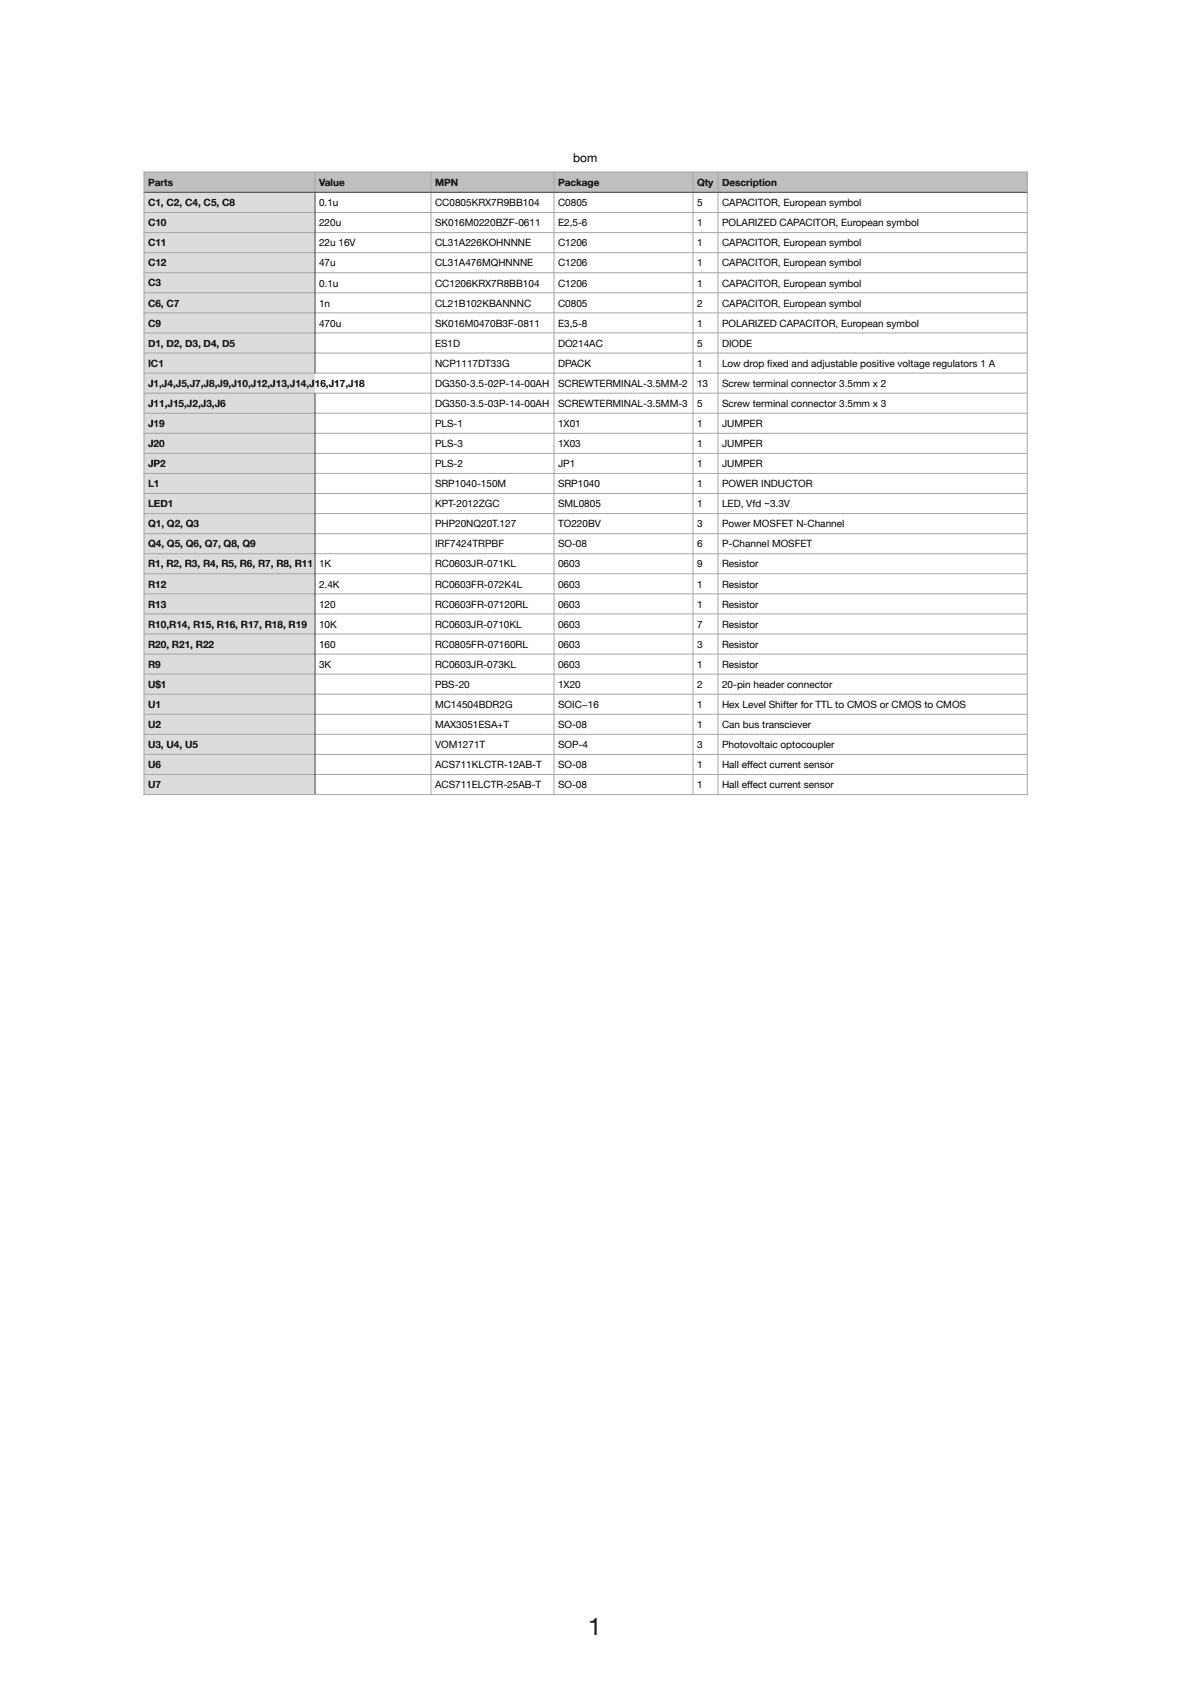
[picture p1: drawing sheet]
<svg xmlns="http://www.w3.org/2000/svg" width="420mm" height="594mm" viewBox="0 0 420 594" stroke-linecap="round" stroke-linejoin="round" font-family="sans-serif">
<defs><g id="words">
<text font-size="8.5" x="207.4" y="576.8">1</text>
<text font-size="4.2" x="202.1" y="57.1">bom</text>
<g font-size="3.5">
<text x="52.2" y="65.6">Parts</text>
<text x="112.5" y="65.6">Value</text>
<text x="153.5" y="65.6">MPN</text>
<text x="196.8" y="65.6">Package</text>
<text x="245.9" y="65.6">Qty</text>
<text x="254.7" y="65.6">Description</text>
<text x="52.2" y="72.7">C1, C2, C4, C5, C8</text>
<text x="112.5" y="72.7">0.1u</text>
<text x="153.5" y="72.7">CC0805KRX7R9BB104</text>
<text x="196.8" y="72.7">C0805</text>
<text x="245.9" y="72.7">5</text>
<text x="254.7" y="72.7">CAPACITOR, European symbol</text>
<text x="52.2" y="79.7">C10</text>
<text x="112.5" y="79.7">220u</text>
<text x="153.5" y="79.7">SK016M0220BZF-0611</text>
<text x="196.8" y="79.7">E2,5-6</text>
<text x="245.9" y="79.7">1</text>
<text x="254.7" y="79.7">POLARIZED CAPACITOR, European symbol</text>
<text x="52.2" y="86.8">C11</text>
<text x="112.5" y="86.8">22u 16V</text>
<text x="153.5" y="86.8">CL31A226KOHNNNE</text>
<text x="196.8" y="86.8">C1206</text>
<text x="245.9" y="86.8">1</text>
<text x="254.7" y="86.8">CAPACITOR, European symbol</text>
<text x="52.2" y="93.8">C12</text>
<text x="112.5" y="93.8">47u</text>
<text x="153.5" y="93.8">CL31A476MQHNNNE</text>
<text x="196.8" y="93.8">C1206</text>
<text x="245.9" y="93.8">1</text>
<text x="254.7" y="93.8">CAPACITOR, European symbol</text>
<text x="52.2" y="100.9">C3</text>
<text x="112.5" y="101.2">0.1u</text>
<text x="153.5" y="101.2">CC1206KRX7R8BB104</text>
<text x="196.8" y="101.2">C1206</text>
<text x="245.9" y="101.2">1</text>
<text x="254.7" y="101.2">CAPACITOR, European symbol</text>
<text x="52.2" y="108.3">C6, C7</text>
<text x="112.5" y="108.3">1n</text>
<text x="153.5" y="108.3">CL21B102KBANNNC</text>
<text x="196.8" y="108.3">C0805</text>
<text x="245.9" y="108.3">2</text>
<text x="254.7" y="108.3">CAPACITOR, European symbol</text>
<text x="52.2" y="115.4">C9</text>
<text x="112.5" y="115.4">470u</text>
<text x="153.5" y="115.4">SK016M0470B3F-0811</text>
<text x="196.8" y="115.4">E3,5-8</text>
<text x="245.9" y="115.4">1</text>
<text x="254.7" y="115.4">POLARIZED CAPACITOR, European symbol</text>
<text x="52.2" y="122.4">D1, D2, D3, D4, D5</text>
<text x="153.5" y="122.4">ES1D</text>
<text x="196.8" y="122.4">DO214AC</text>
<text x="245.9" y="122.4">5</text>
<text x="254.7" y="122.4">DIODE</text>
<text x="52.2" y="129.5">IC1</text>
<text x="153.5" y="129.5">NCP1117DT33G</text>
<text x="196.8" y="129.5">DPACK</text>
<text x="245.9" y="129.5">1</text>
<text x="254.7" y="129.5">Low drop f</text>
<text x="270.6" y="129.5">ixed and adjustable positive voltage regulators 1 A</text>
<text x="52.2" y="136.5">J1,J4,J5,J7,J8,J9,J10,J12,J13,J14,J16,J17,J18</text>
<text x="153.5" y="136.5">DG350-3.5-02P-14-00AH</text>
<text x="196.8" y="136.5">SCREWTERMINAL-3.5MM-2</text>
<text x="245.9" y="136.5">13</text>
<text x="254.7" y="136.5">Screw terminal connector 3.5mm x 2</text>
<text x="52.2" y="143.6">J11,J15,J2,J3,J6</text>
<text x="153.5" y="143.6">DG350-3.5-03P-14-00AH</text>
<text x="196.8" y="143.6">SCREWTERMINAL-3.5MM-3</text>
<text x="245.9" y="143.6">5</text>
<text x="254.7" y="143.6">Screw terminal connector 3.5mm x 3</text>
<text x="52.2" y="150.6">J19</text>
<text x="153.5" y="150.6">PLS-1</text>
<text x="196.8" y="150.6">1X01</text>
<text x="245.9" y="150.6">1</text>
<text x="254.7" y="150.6">JUMPER</text>
<text x="52.2" y="157.7">J20</text>
<text x="153.5" y="157.7">PLS-3</text>
<text x="196.8" y="157.7">1X03</text>
<text x="245.9" y="157.7">1</text>
<text x="254.7" y="157.7">JUMPER</text>
<text x="52.2" y="164.7">JP2</text>
<text x="153.5" y="164.7">PLS-2</text>
<text x="196.8" y="164.7">JP1</text>
<text x="245.9" y="164.7">1</text>
<text x="254.7" y="164.7">JUMPER</text>
<text x="52.2" y="171.8">L1</text>
<text x="153.5" y="171.8">SRP1040-150M</text>
<text x="196.8" y="171.8">SRP1040</text>
<text x="245.9" y="171.8">1</text>
<text x="254.7" y="171.8">POWER INDUCTOR</text>
<text x="52.2" y="178.9">LED1</text>
<text x="153.5" y="178.9">KPT-2012ZGC</text>
<text x="196.8" y="178.9">SML0805</text>
<text x="245.9" y="178.9">1</text>
<text x="254.7" y="178.9">LED, Vfd ~3.3V</text>
<text x="52.2" y="185.9">Q1, Q2, Q3</text>
<text x="153.5" y="185.9">PHP20NQ20T.127</text>
<text x="196.8" y="185.9">TO220BV</text>
<text x="245.9" y="185.9">3</text>
<text x="254.7" y="185.9">Power MOSFET N-Channel</text>
<text x="52.2" y="193">Q4, Q5, Q6, Q7, Q8, Q9</text>
<text x="153.5" y="193">IRF7424TRPBF</text>
<text x="196.8" y="193">SO-08</text>
<text x="245.9" y="193">6</text>
<text x="254.7" y="193">P-Channel MOSFET</text>
<text x="52.2" y="200">R1, R2, R3, R4, R5, R6, R7, R8, R11</text>
<text x="112.5" y="200">1K</text>
<text x="153.5" y="200">RC0603JR-071KL</text>
<text x="196.8" y="200">0603</text>
<text x="245.9" y="200">9</text>
<text x="254.7" y="200">Resistor</text>
<text x="52.2" y="207.4">R12</text>
<text x="112.5" y="207.4">2.4K</text>
<text x="153.5" y="207.4">RC0603FR-072K4L</text>
<text x="196.8" y="207.4">0603</text>
<text x="245.9" y="207.4">1</text>
<text x="254.7" y="207.4">Resistor</text>
<text x="52.2" y="214.5">R13</text>
<text x="112.5" y="214.5">120</text>
<text x="153.5" y="214.5">RC0603FR-07120RL</text>
<text x="196.8" y="214.5">0603</text>
<text x="245.9" y="214.5">1</text>
<text x="254.7" y="214.5">Resistor</text>
<text x="52.2" y="221.5">R10,R14, R15, R16, R17, R18, R19</text>
<text x="112.5" y="221.5">10K</text>
<text x="153.5" y="221.5">RC0603JR-0710KL</text>
<text x="196.8" y="221.5">0603</text>
<text x="245.9" y="221.5">7</text>
<text x="254.7" y="221.5">Resistor</text>
<text x="52.2" y="228.6">R20, R21, R22</text>
<text x="112.5" y="228.6">160</text>
<text x="153.5" y="228.6">RC0805FR-07160RL</text>
<text x="196.8" y="228.6">0603</text>
<text x="245.9" y="228.6">3</text>
<text x="254.7" y="228.6">Resistor</text>
<text x="52.2" y="235.7">R9</text>
<text x="112.5" y="235.7">3K</text>
<text x="153.5" y="235.7">RC0603JR-073KL</text>
<text x="196.8" y="235.7">0603</text>
<text x="245.9" y="235.7">1</text>
<text x="254.7" y="235.7">Resistor</text>
<text x="52.2" y="242.7">U$1</text>
<text x="153.5" y="242.7">PBS-20</text>
<text x="196.8" y="242.7">1X20</text>
<text x="245.9" y="242.7">2</text>
<text x="254.7" y="242.7">20-pin header connector</text>
<text x="52.2" y="249.8">U1</text>
<text x="153.5" y="249.8">MC14504BDR2G</text>
<text x="196.8" y="249.8">SOIC−16</text>
<text x="245.9" y="249.8">1</text>
<text x="254.7" y="249.8">Hex Level Shifter for TTL to CMOS or CMOS to CMOS</text>
<text x="52.2" y="256.8">U2</text>
<text x="153.5" y="256.8">MAX3051ESA+T</text>
<text x="196.8" y="256.8">SO-08</text>
<text x="245.9" y="256.8">1</text>
<text x="254.7" y="256.8">Can bus transciever</text>
<text x="52.2" y="263.9">U3, U4, U5</text>
<text x="153.5" y="263.9">VOM1271T</text>
<text x="196.8" y="263.9">SOP-4</text>
<text x="245.9" y="263.9">3</text>
<text x="254.7" y="263.9">Photovoltaic optocoupler</text>
<text x="52.2" y="270.9">U6</text>
<text x="153.5" y="270.9">ACS711KLCTR-12AB-T</text>
<text x="196.8" y="270.9">SO-08</text>
<text x="245.9" y="270.9">1</text>
<text x="254.7" y="270.9">Hall efect current sensor</text>
<text x="263.6" y="270.9">f</text>
<text x="52.2" y="278">U7</text>
<text x="153.5" y="278">ACS711ELCTR-25AB-T</text>
<text x="196.8" y="278">SO-08</text>
<text x="245.9" y="278">1</text>
<text x="254.7" y="278">Hall efect current sensor</text>
<text x="263.6" y="278">f</text>
</g>
</g></defs>
<g fill="#bec0bf">
<path d="M50.8 60.7h60.3v7.1h-60.3z"/>
<path d="M111.1 60.7h40.9v7.1h-40.9z"/>
<path d="M152 60.7h43.4v7.1h-43.4z"/>
<path d="M195.4 60.7h49.1v7.1h-49.1z"/>
<path d="M244.5 60.7h8.8v7.1h-8.8z"/>
<path d="M253.3 60.7h109.1v7.1h-109.1z"/>
</g>
<g fill="#dcdcdc">
<path d="M50.8 67.8h60.3v7.2h-60.3z"/>
<path d="M50.8 75h60.3v7.1h-60.3z"/>
<path d="M50.8 82.1h60.3v7h-60.3z"/>
<path d="M50.8 89.1h60.3v7.1h-60.3z"/>
<path d="M50.8 96.2h60.3v7.1h-60.3z"/>
<path d="M50.8 103.3h60.3v7.1h-60.3z"/>
<path d="M50.8 110.4h60.3v7.1h-60.3z"/>
<path d="M50.8 117.5h60.3v7h-60.3z"/>
<path d="M50.8 124.5h60.3v7.1h-60.3z"/>
<path d="M50.8 131.6h60.3v7.1h-60.3z"/>
<path d="M50.8 138.7h60.3v7.1h-60.3z"/>
<path d="M50.8 145.8h60.3v7.1h-60.3z"/>
<path d="M50.8 152.9h60.3v7h-60.3z"/>
<path d="M50.8 159.9h60.3v7.1h-60.3z"/>
<path d="M50.8 167h60.3v7.1h-60.3z"/>
<path d="M50.8 174.1h60.3v7.1h-60.3z"/>
<path d="M50.8 181.2h60.3v7.1h-60.3z"/>
<path d="M50.8 188.3h60.3v7h-60.3z"/>
<path d="M50.8 195.3h60.3v7.1h-60.3z"/>
<path d="M50.8 202.4h60.3v7.1h-60.3z"/>
<path d="M50.8 209.5h60.3v7.1h-60.3z"/>
<path d="M50.8 216.6h60.3v7.1h-60.3z"/>
<path d="M50.8 223.7h60.3v7h-60.3z"/>
<path d="M50.8 230.7h60.3v7.1h-60.3z"/>
<path d="M50.8 237.8h60.3v7.1h-60.3z"/>
<path d="M50.8 244.9h60.3v7.1h-60.3z"/>
<path d="M50.8 252h60.3v7.1h-60.3z"/>
<path d="M50.8 259.1h60.3v7h-60.3z"/>
<path d="M50.8 266.1h60.3v7.1h-60.3z"/>
<path d="M50.8 273.2h60.3v7.1h-60.3z"/>
</g>
<g fill="none" stroke="#a6a6a6" stroke-width=".35">
<path d="M50.6 75h311.9M50.6 60.7h311.9M50.8 60.5v220M111.1 60.5v7.1M152 60.5v220M195.4 60.5v220M244.5 60.5v220M253.3 60.5v220M362.4 60.5v220M50.6 82.1h311.9M50.6 89.1h311.9M50.6 96.2h311.9"/>
<path d="M50.6 103.3h311.9M50.6 110.4h311.9M50.6 117.5h311.9M50.6 124.5h311.9M50.6 131.6h311.9M50.6 138.7h311.9M50.6 145.8h311.9M50.6 152.9h311.9M50.6 159.9h311.9M50.6 167h311.9M50.6 174.1h311.9M50.6 181.2h311.9"/>
<path d="M50.6 188.3h311.9M50.6 195.3h311.9M50.6 202.4h311.9M50.6 209.5h311.9M50.6 216.6h311.9M50.6 223.7h311.9M50.6 230.7h311.9M50.6 237.8h311.9M50.6 244.9h311.9M50.6 252h311.9M50.6 259.1h311.9M50.6 266.1h311.9"/>
<path d="M50.6 273.2h311.9M50.6 280.3h311.9"/>
</g>
<path d="M50.6 67.8h311.9M111.1 67.6v64M111.1 138.7v141.8" fill="none" stroke="#404040" stroke-width=".35"/>
<use href="#words"/>
</svg>
